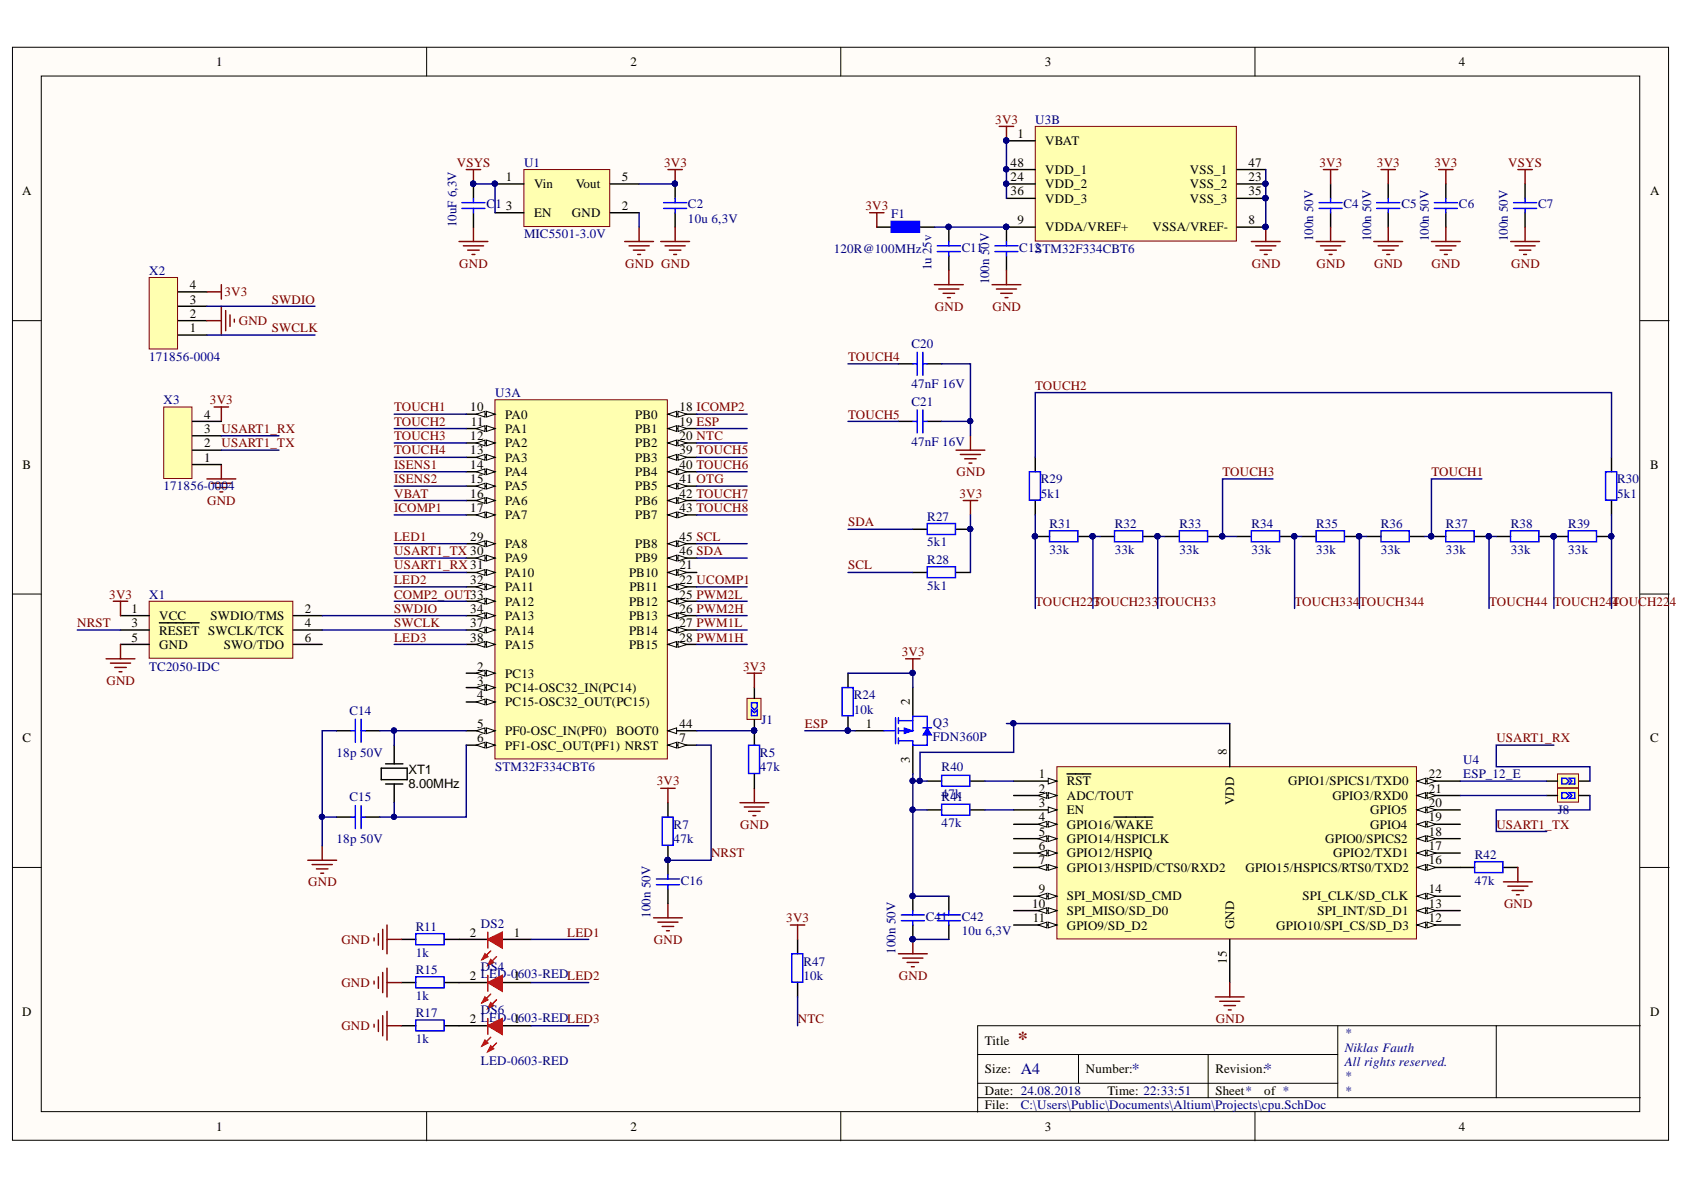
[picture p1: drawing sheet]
<svg xmlns="http://www.w3.org/2000/svg" width="297mm" height="210mm" viewBox="0 0 297 210" stroke-linecap="round" stroke-linejoin="round" font-family="sans-serif">
<defs><g id="words">
<text font-size="3.5" fill="#800000" x="179.5" y="184.3">*</text>
<g font-size="2.8" fill="#000080">
<text x="180" y="189.5">A4</text>
<text x="199.7" y="189.5">*</text>
<text x="223" y="189.5">*</text>
</g>
<g font-size="2.3">
<text x="38.1" y="11.6">1</text>
<text x="111.2" y="11.6">2</text>
<text x="184.3" y="11.6">3</text>
<text x="257.3" y="11.6">4</text>
<text x="178.3" y="29.4">48</text>
<text x="179.5" y="24.3">1</text>
<text x="184.4" y="25.6">VBAT</text>
<text x="220.2" y="29.4">47</text>
<text x="3.9" y="34.5">A</text>
<text x="89.2" y="31.9">1</text>
<text x="94.2" y="33.2">Vin</text>
<text x="101.6" y="33.2">Vout</text>
<text x="109.7" y="31.9">5</text>
<text x="178.3" y="31.9">24</text>
<text x="178.3" y="34.5">36</text>
<text x="184.4" y="33.2">VDD_2</text>
<text x="184.4" y="35.7">VDD_3</text>
<text x="184.4" y="30.7">VDD_1</text>
<text x="209.9" y="33.2">VSS_2</text>
<text x="209.9" y="35.7">VSS_3</text>
<text x="209.9" y="30.7">VSS_1</text>
<text x="220.2" y="31.9">23</text>
<text x="220.2" y="34.5">35</text>
<text x="291.1" y="34.5">A</text>
<text x="89.2" y="37">3</text>
<text x="94.2" y="38.3">EN</text>
<text x="100.9" y="38.3">GND</text>
<text x="109.7" y="37">2</text>
<text x="179.5" y="39.5">9</text>
<text x="184.4" y="40.8">VDDA/VREF+</text>
<text x="203.3" y="40.8">VSSA/VREF-</text>
<text x="220.2" y="39.5">8</text>
<text x="33.5" y="53.6">3</text>
<text x="33.5" y="51">4</text>
<text x="33.5" y="58.6">1</text>
<text x="33.5" y="56.1">2</text>
<text x="36" y="76.4">3</text>
<text x="36" y="73.8">4</text>
<text x="83" y="72.6">10</text>
<text x="83" y="77.6">12</text>
<text x="83" y="75.1">11</text>
<text x="89.1" y="73.8">PA0</text>
<text x="89.1" y="76.4">PA1</text>
<text x="112.1" y="73.8">PB0</text>
<text x="112.1" y="76.4">PB1</text>
<text x="119.8" y="72.6">18 ICOMP2</text>
<text x="119.8" y="75.1">19 ESP</text>
<text x="119.8" y="77.6">20 NTC</text>
<text x="4" y="82.7">B</text>
<text x="36" y="81.4">1</text>
<text x="36" y="78.9">2</text>
<text x="83" y="80.2">13</text>
<text x="83" y="82.7">14</text>
<text x="89.1" y="78.9">PA2</text>
<text x="89.1" y="81.4">PA3</text>
<text x="89.1" y="84">PA4</text>
<text x="112.1" y="78.9">PB2</text>
<text x="112.1" y="81.4">PB3</text>
<text x="112.1" y="84">PB4</text>
<text x="119.8" y="80.2">39 TOUCH5</text>
<text x="119.8" y="82.7">40 TOUCH6</text>
<text x="291.1" y="82.7">B</text>
<text x="83" y="85.2">15</text>
<text x="83" y="87.8">16</text>
<text x="89.1" y="86.5">PA5</text>
<text x="89.1" y="89">PA6</text>
<text x="112.1" y="86.5">PB5</text>
<text x="112.1" y="89">PB6</text>
<text x="119.8" y="85.2">41 OTG</text>
<text x="119.8" y="87.8">42 TOUCH7</text>
<text x="83" y="90.3">17</text>
<text x="83" y="95.4">29</text>
<text x="89.1" y="91.6">PA7</text>
<text x="112.1" y="91.6">PB7</text>
<text x="119.8" y="90.3">43 TOUCH8</text>
<text x="119.8" y="95.4">45 SCL</text>
<text x="89.1" y="96.6">PA8</text>
<text x="89.1" y="99.2">PA9</text>
<text x="89.1" y="101.7">PA10</text>
<text x="111" y="101.7">PB10</text>
<text x="112.1" y="96.6">PB8</text>
<text x="112.1" y="99.2">PB9</text>
<text x="119.8" y="100.4">21</text>
<text x="119.8" y="97.9">46 SDA</text>
<text x="83" y="103">32</text>
<text x="89.1" y="104.3">PA11</text>
<text x="89.1" y="106.9">PA12</text>
<text x="111" y="106.9">PB12</text>
<text x="111" y="104.3">PB11</text>
<text x="119.8" y="103">22 UCOMP1</text>
<text x="119.8" y="105.6">25 PWM2L</text>
<text x="23.2" y="108.1">1</text>
<text x="23.2" y="110.7">3</text>
<text x="23.2" y="113.2">5</text>
<text x="28.1" y="109.4">VCC</text>
<text x="28.1" y="111.9">RESET SWCLK/TCK</text>
<text x="37.1" y="109.4">SWDIO/TMS</text>
<text x="53.8" y="108.1">2</text>
<text x="53.8" y="110.7">4</text>
<text x="53.8" y="113.2">6</text>
<text x="83" y="108.1">34</text>
<text x="83" y="110.7">37</text>
<text x="83" y="113.2">38</text>
<text x="89.1" y="109.4">PA13</text>
<text x="89.1" y="111.9">PA14</text>
<text x="111" y="109.4">PB13</text>
<text x="111" y="111.9">PB14</text>
<text x="119.8" y="108.1">26 PWM2H</text>
<text x="119.8" y="110.7">27 PWM1L</text>
<text x="119.8" y="113.2">28 PWM1H</text>
<text x="28.1" y="114.5">GND</text>
<text x="39.5" y="114.5">SWO/TDO</text>
<text x="84.1" y="118.3">2</text>
<text x="89.1" y="114.5">PA15</text>
<text x="89.1" y="119.5">PC13</text>
<text x="111" y="114.5">PB15</text>
<text x="84.1" y="120.8">3</text>
<text x="84.1" y="123.3">4</text>
<text x="89.1" y="122.1">PC14-OSC32_IN(PC14)</text>
<text x="89.1" y="124.6">PC15-OSC32_OUT(PC15)</text>
<text x="160.5" y="124.4" transform="rotate(-90 160.5 124.4)">2</text>
<text x="4" y="130.9">C</text>
<text x="84.1" y="128.4">5</text>
<text x="84.1" y="130.9">6</text>
<text x="89.1" y="129.7">PF0-OSC_IN(PF0)</text>
<text x="108.7" y="129.7">BOOT0</text>
<text x="119.8" y="130.9">7</text>
<text x="119.8" y="128.4">44</text>
<text x="152.7" y="128.4">1</text>
<text x="291.1" y="130.9">C</text>
<text x="72.1" y="136.5">XT1</text>
<text x="89.1" y="132.2">PF1-OSC_OUT(PF1) NRST</text>
<text x="160.5" y="134.6" transform="rotate(-90 160.5 134.6)">3</text>
<text x="183.3" y="137.3">1</text>
<text x="216.4" y="133.2" transform="rotate(-90 216.4 133.2)">8</text>
<text x="252" y="137.3">22</text>
<text x="72.1" y="139.1">8.00MHz</text>
<text x="183.3" y="139.8">2</text>
<text x="183.3" y="142.3">3</text>
<text x="188.2" y="138.5">RST</text>
<text x="188.2" y="141.1">ADC/TOUT</text>
<text x="188.2" y="143.6">EN</text>
<text x="217.7" y="142" transform="rotate(-90 217.7 142)">VDD</text>
<text x="227.2" y="138.5">GPIO1/SPICS1/TXD0</text>
<text x="235" y="141.1">GPIO3/RXD0</text>
<text x="241.7" y="143.6">GPIO5</text>
<text x="252" y="142.3">20</text>
<text x="252" y="139.8">21</text>
<text x="183.3" y="144.9">4</text>
<text x="183.3" y="147.4">5</text>
<text x="183.3" y="150">6</text>
<text x="188.2" y="146.1">GPIO16/WAKE</text>
<text x="188.2" y="148.7">GPIO14/HSPICLK</text>
<text x="233.7" y="148.7">GPIO0/SPICS2</text>
<text x="241.7" y="146.1">GPIO4</text>
<text x="252" y="150">17</text>
<text x="252" y="147.4">18</text>
<text x="252" y="144.9">19</text>
<text x="183.3" y="152.5">7</text>
<text x="188.2" y="151.2">GPIO12/HSPIQ</text>
<text x="188.2" y="153.8">GPIO13/HSPID/CTS0/RXD2</text>
<text x="219.7" y="153.8">GPIO15/HSPICS/RTS0/TXD2</text>
<text x="235.2" y="151.2">GPIO2/TXD1</text>
<text x="252" y="152.5">16</text>
<text x="182.1" y="160.1">10</text>
<text x="183.3" y="157.6">9</text>
<text x="188.2" y="158.8">SPI_MOSI/SD_CMD</text>
<text x="188.2" y="161.4">SPI_MISO/SD_D0</text>
<text x="229.8" y="158.8">SPI_CLK/SD_CLK</text>
<text x="232.4" y="161.4">SPI_INT/SD_D1</text>
<text x="252" y="160.1">13</text>
<text x="252" y="157.6">14</text>
<text x="82.9" y="165.2">2</text>
<text x="90.7" y="165.2">1</text>
<text x="182.2" y="162.6">11</text>
<text x="188.2" y="164">GPIO9/SD_D2</text>
<text x="217.7" y="163.9" transform="rotate(-90 217.7 163.9)">GND</text>
<text x="225.1" y="164">GPIO10/SPI_CS/SD_D3</text>
<text x="252" y="162.6">12</text>
<text x="82.9" y="172.8">2 L</text>
<text x="216.4" y="170.1" transform="rotate(-90 216.4 170.1)">15</text>
<text x="3.9" y="179.2">D</text>
<text x="291.1" y="179.2">D</text>
<text x="82.9" y="180.4">2 L</text>
<text x="173.7" y="184.3">Title</text>
<text x="173.7" y="189.3">Size:</text>
<text x="191.5" y="189.3">Number:</text>
<text x="214.4" y="189.3">Revision:</text>
<text x="173.7" y="193.1">Date: 24.08.2018</text>
<text x="173.7" y="195.7">File:</text>
<text x="195.4" y="193.1">Time: 22:33:51</text>
<text x="214.4" y="193.1">Sheet*</text>
<text x="223" y="193.1">of *</text>
<text x="38.1" y="199.5">1</text>
<text x="111.2" y="199.5">2</text>
<text x="184.3" y="199.5">3</text>
<text x="257.3" y="199.5">4</text>
</g>
<g font-size="2.3" fill="#800000">
<text x="175.6" y="21.8">3V3</text>
<text x="80.6" y="29.4">VSYS</text>
<text x="117.1" y="29.4">3V3</text>
<text x="232.7" y="29.4">3V3</text>
<text x="242.9" y="29.4">3V3</text>
<text x="253" y="29.4">3V3</text>
<text x="266.1" y="29.4">VSYS</text>
<text x="152.6" y="37">3V3</text>
<text x="81" y="47.2">GND</text>
<text x="110.3" y="47.2">GND GND</text>
<text x="220.8" y="47.2">GND</text>
<text x="232.2" y="47.2">GND</text>
<text x="242.4" y="47.2">GND</text>
<text x="252.5" y="47.2">GND</text>
<text x="266.6" y="47.2">GND</text>
<text x="39.6" y="52.3">3V3</text>
<text x="48" y="53.6">SWDIO</text>
<text x="42.1" y="57.4">GND</text>
<text x="48" y="58.6">SWCLK</text>
<text x="164.9" y="54.8">GND</text>
<text x="175.1" y="54.8">GND</text>
<text x="149.6" y="63.7">TOUCH4</text>
<text x="37" y="71.3">3V3</text>
<text x="182.6" y="68.8">TOUCH2</text>
<text x="39.1" y="76.4">USART1_RX</text>
<text x="69.5" y="72.6">TOUCH1</text>
<text x="69.5" y="75.1">TOUCH2</text>
<text x="69.5" y="77.6">TOUCH3</text>
<text x="149.6" y="73.8">TOUCH5</text>
<text x="39.1" y="78.9">USART1_TX</text>
<text x="69.5" y="82.7">ISENS1</text>
<text x="69.5" y="80.2">TOUCH4</text>
<text x="168.7" y="84">GND</text>
<text x="215.6" y="84">TOUCH3</text>
<text x="252.5" y="84">TOUCH1</text>
<text x="36.5" y="89">GND</text>
<text x="69.5" y="85.2">ISENS2</text>
<text x="69.5" y="87.8">VBAT</text>
<text x="169.2" y="87.8">3V3</text>
<text x="69.5" y="90.3">ICOMP1</text>
<text x="69.5" y="95.4">LED1</text>
<text x="149.6" y="92.8">SDA</text>
<text x="69.5" y="97.9">USART1_TX 30</text>
<text x="69.5" y="100.4">USART1_RX 31</text>
<text x="149.6" y="100.4">SCL</text>
<text x="19.3" y="105.6">3V3</text>
<text x="69.5" y="103">LED2</text>
<text x="69.5" y="105.6">COMP2_OUT33</text>
<text x="182.6" y="106.9">TOUCH22</text>
<text x="192.8" y="106.9">TOUCH233</text>
<text x="192.9" y="106.9">3</text>
<text x="204.2" y="106.9">TOUCH33</text>
<text x="228.3" y="106.9">TOUCH334TOUCH344</text>
<text x="262.7" y="106.9">TOUCH44 TOUCH24T</text>
<text x="284.4" y="106.9">4OUCH22</text>
<text x="294.6" y="106.9">4</text>
<text x="13.6" y="110.7">NRST</text>
<text x="69.5" y="108.1">SWDIO</text>
<text x="69.5" y="110.7">SWCLK</text>
<text x="69.5" y="113.2">LED3</text>
<text x="131.1" y="118.3">3V3</text>
<text x="159.1" y="115.7">3V3</text>
<text x="18.8" y="120.8">GND</text>
<text x="142" y="128.4">ESP</text>
<text x="263.9" y="130.9">USART1_RX</text>
<text x="115.9" y="138.5">3V3</text>
<text x="130.6" y="146.1">GND</text>
<text x="263.9" y="146.1">USART1_TX</text>
<text x="125.4" y="151.2">NRST</text>
<text x="54.4" y="156.3">GND</text>
<text x="265.3" y="160.1">GND</text>
<text x="60.2" y="166.5">GND</text>
<text x="100" y="165.2">LED1</text>
<text x="115.4" y="166.5">GND</text>
<text x="138.7" y="162.6">3V3</text>
<text x="158.6" y="172.8">GND</text>
<text x="60.2" y="174.1">GND</text>
<text x="60.2" y="181.7">GND</text>
<text x="140.7" y="180.4">NTC</text>
<text x="214.5" y="180.4">GND</text>
</g>
<g font-size="2.3" fill="#000080">
<text x="182.6" y="21.8">U3B</text>
<text x="92.4" y="29.4">U1</text>
<text x="80.5" y="40" transform="rotate(-90 80.5 40)">10uF 6,3V</text>
<text x="85.8" y="36.7">C1</text>
<text x="121.4" y="36.7">C2</text>
<text x="121.4" y="39.3">10u 6,3V</text>
<text x="157.2" y="38.5">F1</text>
<text x="237" y="36.7">C4</text>
<text x="247.2" y="36.7">C5</text>
<text x="257.3" y="36.7">C6</text>
<text x="271.3" y="36.7">C7</text>
<text x="92.4" y="42.1">MIC5501-3.0V</text>
<text x="147.1" y="44.7">120R@100MHz</text>
<text x="164.3" y="47.6" transform="rotate(-90 164.3 47.6)">1u 25v</text>
<text x="169.6" y="44.4">C11</text>
<text x="179.8" y="44.4">C12</text>
<text x="182.6" y="44.7">STM32F334CBT6</text>
<text x="231.6" y="42.6" transform="rotate(-90 231.6 42.6)">100n 50V</text>
<text x="241.9" y="42.6" transform="rotate(-90 241.9 42.6)">100n 50V</text>
<text x="252" y="42.6" transform="rotate(-90 252 42.6)">100n 50V</text>
<text x="266" y="42.6" transform="rotate(-90 266 42.6)">100n 50V</text>
<text x="26.3" y="48.5">X2</text>
<text x="174.5" y="50.2" transform="rotate(-90 174.5 50.2)">100n 50V</text>
<text x="26.3" y="63.7">171856-0004</text>
<text x="160.8" y="61.4">C20</text>
<text x="28.8" y="71.3">X3</text>
<text x="87.4" y="70">U3A</text>
<text x="160.8" y="71.5">C21</text>
<text x="160.8" y="68.5">47nF 16V</text>
<text x="160.8" y="78.6">47nF 16V</text>
<text x="28.8" y="86.5">171856-0004</text>
<text x="183.6" y="85.2">R29</text>
<text x="183.6" y="87.8">5k1</text>
<text x="285.2" y="85.2">R30</text>
<text x="285.2" y="87.8">5k1</text>
<text x="163.6" y="91.8">R27</text>
<text x="185.1" y="93.1">R31</text>
<text x="196.6" y="93.1">R32</text>
<text x="208" y="93.1">R33</text>
<text x="220.7" y="93.1">R34</text>
<text x="232.1" y="93.1">R35</text>
<text x="243.6" y="93.1">R36</text>
<text x="255.1" y="93.1">R37</text>
<text x="266.5" y="93.1">R38</text>
<text x="276.6" y="93.1">R39</text>
<text x="163.6" y="96.4">5k1</text>
<text x="163.6" y="99.4">R28</text>
<text x="185.1" y="97.7">33k</text>
<text x="196.6" y="97.7">33k</text>
<text x="208" y="97.7">33k</text>
<text x="220.7" y="97.7">33k</text>
<text x="232.1" y="97.7">33k</text>
<text x="243.6" y="97.7">33k</text>
<text x="255.1" y="97.7">33k</text>
<text x="266.5" y="97.7">33k</text>
<text x="276.6" y="97.7">33k</text>
<text x="26.3" y="105.6">X1</text>
<text x="163.6" y="104.1">5k1</text>
<text x="26.3" y="118.3">TC2050-IDC</text>
<text x="150.6" y="123.3">R24</text>
<text x="150.6" y="125.9">10k</text>
<text x="61.7" y="126.1">C14</text>
<text x="134.3" y="127.7">J1</text>
<text x="164.6" y="128.2">Q3</text>
<text x="164.6" y="130.7">FDN360P</text>
<text x="59.4" y="133.5">18p 50V</text>
<text x="87.4" y="136">STM32F334CBT6</text>
<text x="134" y="133.5">R5</text>
<text x="134" y="136">47k</text>
<text x="166.1" y="136">R40</text>
<text x="258.1" y="134.7">U4</text>
<text x="258.1" y="137.3">ESP_12_E</text>
<text x="61.7" y="141.3">C15</text>
<text x="166.1" y="141.3">R41</text>
<text x="166.1" y="140.8">47k</text>
<text x="274.8" y="141.1">J7</text>
<text x="274.8" y="143.6">J8</text>
<text x="59.4" y="148.7">18p 50V</text>
<text x="118.8" y="146.1">R7</text>
<text x="118.8" y="148.7">47k</text>
<text x="166.1" y="145.9">47k</text>
<text x="260.1" y="151.5">R42</text>
<text x="114.8" y="161.9" transform="rotate(-90 114.8 161.9)">100n 50V</text>
<text x="120.1" y="156">C16</text>
<text x="260.1" y="156">47k</text>
<text x="73.3" y="164.2">R11</text>
<text x="84.8" y="163.7">DS2</text>
<text x="163.3" y="162.4">C41</text>
<text x="169.6" y="162.4">C42</text>
<text x="169.6" y="165">10u 6,3V</text>
<text x="73.3" y="171.8">R15</text>
<text x="73.3" y="168.8">1k</text>
<text x="84.8" y="171.3">DS4</text>
<text x="86.3" y="172.6">ED-01603-REDLED2</text>
<text x="141.7" y="170.3">R47</text>
<text x="141.7" y="172.8">10k</text>
<text x="158" y="168.2" transform="rotate(-90 158 168.2)">100n 50V</text>
<text x="73.3" y="179.4">R17</text>
<text x="73.3" y="176.4">1k</text>
<text x="84.8" y="178.9">DS6</text>
<text x="73.3" y="184">1k</text>
<text x="86.3" y="180.2">ED-01603-REDLED3</text>
<text x="237.2" y="183">*</text>
<text x="237.2" y="185.5">Niklas Fauth</text>
<text x="84.8" y="187.8">LED-0603-RED</text>
<text x="237.2" y="188.1">All rights reserved.</text>
<text x="237.2" y="190.6">*</text>
<text x="180" y="195.7">C:\Users\Public\Documents\Altium\Projects\cpu.SchDoc</text>
<text x="237.2" y="193.1">*</text>
</g>
</g></defs>
<g fill="#fffcf8" stroke="#000" stroke-width=".18">
<path d="M2.2 8.3h292.1v192.8h-292.1z"/>
<path d="M7.3 13.4h281.9v182.7h-281.9z"/>
</g>
<g fill="none" stroke="#000" stroke-width=".18">
<path d="M75.3 8.3v5.1M148.3 8.3v5.1M221.4 8.3v5.1M2.2 56.6h5.1M289.3 56.6h5.1M2.2 104.8h5.1M289.3 104.8h5.1M2.2 153h5.1M289.3 153h5.1M75.3 196.2v5M148.3 196.2v5M172.4 186h63.6"/>
<path d="M172.4 193.6h116.9M172.4 191.1h63.6M190.2 186v5.1M213.1 186v7.6M221.4 196.2v5M236 180.9v12.7M263.9 180.9h-91.5v15.3M289.3 180.9h-25.4v12.7"/>
</g>
<path d="M87.3 70.5h30.4v63.4h-30.4z" fill="#ffffb0" stroke="#800000" stroke-width=".18"/>
<path d="M82.2 73.1h5.1" fill="none" stroke="#000" stroke-width=".25"/>
<path d="M85.8 72.6l1.5 .5-1.5 .5z" fill="#fffcf8"/>
<path d="M85.8 72.6l1.5 .5-1.5 .5z" fill="none" stroke="#000" stroke-width=".18"/>
<path d="M84 73.1l1.5-.5v1z" fill="#fffcf8"/>
<path d="M84 73.1l1.5-.5v1z" fill="none" stroke="#000" stroke-width=".18"/>
<path d="M82.2 75.6h5.1" fill="none" stroke="#000" stroke-width=".25"/>
<path d="M85.8 75.1l1.5 .5-1.5 .5z" fill="#fffcf8"/>
<path d="M85.8 75.1l1.5 .5-1.5 .5z" fill="none" stroke="#000" stroke-width=".18"/>
<path d="M84 75.6l1.5-.5v1z" fill="#fffcf8"/>
<path d="M84 75.6l1.5-.5v1z" fill="none" stroke="#000" stroke-width=".18"/>
<path d="M82.2 78.1h5.1" fill="none" stroke="#000" stroke-width=".25"/>
<path d="M85.8 77.6l1.5 .5-1.5 .5z" fill="#fffcf8"/>
<path d="M85.8 77.6l1.5 .5-1.5 .5z" fill="none" stroke="#000" stroke-width=".18"/>
<path d="M84 78.1l1.5-.5v1z" fill="#fffcf8"/>
<path d="M84 78.1l1.5-.5v1z" fill="none" stroke="#000" stroke-width=".18"/>
<path d="M82.2 80.7h5.1" fill="none" stroke="#000" stroke-width=".25"/>
<path d="M85.8 80.2l1.5 .5-1.5 .5z" fill="#fffcf8"/>
<path d="M85.8 80.2l1.5 .5-1.5 .5z" fill="none" stroke="#000" stroke-width=".18"/>
<path d="M84 80.7l1.5-.5v1z" fill="#fffcf8"/>
<path d="M84 80.7l1.5-.5v1z" fill="none" stroke="#000" stroke-width=".18"/>
<path d="M82.2 83.2h5.1" fill="none" stroke="#000" stroke-width=".25"/>
<path d="M85.8 82.7l1.5 .5-1.5 .5z" fill="#fffcf8"/>
<path d="M85.8 82.7l1.5 .5-1.5 .5z" fill="none" stroke="#000" stroke-width=".18"/>
<path d="M84 83.2l1.5-.5v1z" fill="#fffcf8"/>
<path d="M84 83.2l1.5-.5v1z" fill="none" stroke="#000" stroke-width=".18"/>
<path d="M82.2 85.7h5.1" fill="none" stroke="#000" stroke-width=".25"/>
<path d="M85.8 85.2l1.5 .5-1.5 .6z" fill="#fffcf8"/>
<path d="M85.8 85.2l1.5 .5-1.5 .6z" fill="none" stroke="#000" stroke-width=".18"/>
<path d="M84 85.7l1.5-.5v1.1z" fill="#fffcf8"/>
<path d="M84 85.7l1.5-.5v1.1z" fill="none" stroke="#000" stroke-width=".18"/>
<path d="M82.2 88.3h5.1" fill="none" stroke="#000" stroke-width=".25"/>
<path d="M85.8 87.8l1.5 .5-1.5 .5z" fill="#fffcf8"/>
<path d="M85.8 87.8l1.5 .5-1.5 .5z" fill="none" stroke="#000" stroke-width=".18"/>
<path d="M84 88.3l1.5-.5v1z" fill="#fffcf8"/>
<path d="M84 88.3l1.5-.5v1z" fill="none" stroke="#000" stroke-width=".18"/>
<path d="M82.2 90.8h5.1" fill="none" stroke="#000" stroke-width=".25"/>
<path d="M85.8 90.3l1.5 .5-1.5 .5z" fill="#fffcf8"/>
<path d="M85.8 90.3l1.5 .5-1.5 .5z" fill="none" stroke="#000" stroke-width=".18"/>
<path d="M84 90.8l1.5-.5v1z" fill="#fffcf8"/>
<path d="M84 90.8l1.5-.5v1z" fill="none" stroke="#000" stroke-width=".18"/>
<path d="M117.8 73.1h5.1" fill="none" stroke="#000" stroke-width=".25"/>
<path d="M117.8 73.1l1.5-.5v1z" fill="#fffcf8"/>
<path d="M117.8 73.1l1.5-.5v1z" fill="none" stroke="#000" stroke-width=".18"/>
<path d="M119.6 72.6l1.5 .5-1.5 .5z" fill="#fffcf8"/>
<path d="M119.6 72.6l1.5 .5-1.5 .5z" fill="none" stroke="#000" stroke-width=".18"/>
<path d="M117.8 75.6h5.1" fill="none" stroke="#000" stroke-width=".25"/>
<path d="M117.8 75.6l1.5-.5v1z" fill="#fffcf8"/>
<path d="M117.8 75.6l1.5-.5v1z" fill="none" stroke="#000" stroke-width=".18"/>
<path d="M119.6 75.1l1.5 .5-1.5 .5z" fill="#fffcf8"/>
<path d="M119.6 75.1l1.5 .5-1.5 .5z" fill="none" stroke="#000" stroke-width=".18"/>
<path d="M117.8 78.1h5.1" fill="none" stroke="#000" stroke-width=".25"/>
<path d="M117.8 78.1l1.5-.5v1z" fill="#fffcf8"/>
<path d="M117.8 78.1l1.5-.5v1z" fill="none" stroke="#000" stroke-width=".18"/>
<path d="M119.6 77.6l1.5 .5-1.5 .5z" fill="#fffcf8"/>
<path d="M119.6 77.6l1.5 .5-1.5 .5z" fill="none" stroke="#000" stroke-width=".18"/>
<path d="M117.8 101h5.1" fill="none" stroke="#000" stroke-width=".25"/>
<path d="M117.8 101l1.5-.5v1z" fill="#fffcf8"/>
<path d="M117.8 101l1.5-.5v1z" fill="none" stroke="#000" stroke-width=".18"/>
<path d="M119.6 100.5l1.5 .5-1.5 .5z" fill="#fffcf8"/>
<path d="M119.6 100.5l1.5 .5-1.5 .5z" fill="none" stroke="#000" stroke-width=".18"/>
<path d="M117.8 103.5h5.1" fill="none" stroke="#000" stroke-width=".25"/>
<path d="M117.8 103.5l1.5-.5v1z" fill="#fffcf8"/>
<path d="M117.8 103.5l1.5-.5v1z" fill="none" stroke="#000" stroke-width=".18"/>
<path d="M119.6 103l1.5 .5-1.5 .5z" fill="#fffcf8"/>
<path d="M119.6 103l1.5 .5-1.5 .5z" fill="none" stroke="#000" stroke-width=".18"/>
<path d="M117.8 106.1h5.1" fill="none" stroke="#000" stroke-width=".25"/>
<path d="M117.8 106.1l1.5-.6v1.1z" fill="#fffcf8"/>
<path d="M117.8 106.1l1.5-.6v1.1z" fill="none" stroke="#000" stroke-width=".18"/>
<path d="M119.6 105.5l1.5 .6-1.5 .5z" fill="#fffcf8"/>
<path d="M119.6 105.5l1.5 .6-1.5 .5z" fill="none" stroke="#000" stroke-width=".18"/>
<path d="M117.8 108.6h5.1" fill="none" stroke="#000" stroke-width=".25"/>
<path d="M117.8 108.6l1.5-.5v1z" fill="#fffcf8"/>
<path d="M117.8 108.6l1.5-.5v1z" fill="none" stroke="#000" stroke-width=".18"/>
<path d="M119.6 108.1l1.5 .5-1.5 .5z" fill="#fffcf8"/>
<path d="M119.6 108.1l1.5 .5-1.5 .5z" fill="none" stroke="#000" stroke-width=".18"/>
<path d="M117.8 111.1h5.1" fill="none" stroke="#000" stroke-width=".25"/>
<path d="M117.8 111.1l1.5-.5v1z" fill="#fffcf8"/>
<path d="M117.8 111.1l1.5-.5v1z" fill="none" stroke="#000" stroke-width=".18"/>
<path d="M119.6 110.6l1.5 .5-1.5 .5z" fill="#fffcf8"/>
<path d="M119.6 110.6l1.5 .5-1.5 .5z" fill="none" stroke="#000" stroke-width=".18"/>
<path d="M117.8 113.7h5.1" fill="none" stroke="#000" stroke-width=".25"/>
<path d="M117.8 113.7l1.5-.5v1z" fill="#fffcf8"/>
<path d="M117.8 113.7l1.5-.5v1z" fill="none" stroke="#000" stroke-width=".18"/>
<path d="M119.6 113.2l1.5 .5-1.5 .5z" fill="#fffcf8"/>
<path d="M119.6 113.2l1.5 .5-1.5 .5z" fill="none" stroke="#000" stroke-width=".18"/>
<path d="M82.2 95.9h5.1" fill="none" stroke="#000" stroke-width=".25"/>
<path d="M85.8 95.4l1.5 .5-1.5 .5z" fill="#fffcf8"/>
<path d="M85.8 95.4l1.5 .5-1.5 .5z" fill="none" stroke="#000" stroke-width=".18"/>
<path d="M84 95.9l1.5-.5v1z" fill="#fffcf8"/>
<path d="M84 95.9l1.5-.5v1z" fill="none" stroke="#000" stroke-width=".18"/>
<path d="M82.2 98.4h5.1" fill="none" stroke="#000" stroke-width=".25"/>
<path d="M85.8 97.9l1.5 .5-1.5 .5z" fill="#fffcf8"/>
<path d="M85.8 97.9l1.5 .5-1.5 .5z" fill="none" stroke="#000" stroke-width=".18"/>
<path d="M84 98.4l1.5-.5v1z" fill="#fffcf8"/>
<path d="M84 98.4l1.5-.5v1z" fill="none" stroke="#000" stroke-width=".18"/>
<path d="M82.2 101h5.1" fill="none" stroke="#000" stroke-width=".25"/>
<path d="M85.8 100.5l1.5 .5-1.5 .5z" fill="#fffcf8"/>
<path d="M85.8 100.5l1.5 .5-1.5 .5z" fill="none" stroke="#000" stroke-width=".18"/>
<path d="M84 101l1.5-.5v1z" fill="#fffcf8"/>
<path d="M84 101l1.5-.5v1z" fill="none" stroke="#000" stroke-width=".18"/>
<path d="M82.2 103.5h5.1" fill="none" stroke="#000" stroke-width=".25"/>
<path d="M85.8 103l1.5 .5-1.5 .5z" fill="#fffcf8"/>
<path d="M85.8 103l1.5 .5-1.5 .5z" fill="none" stroke="#000" stroke-width=".18"/>
<path d="M84 103.5l1.5-.5v1z" fill="#fffcf8"/>
<path d="M84 103.5l1.5-.5v1z" fill="none" stroke="#000" stroke-width=".18"/>
<path d="M82.2 106.1h5.1" fill="none" stroke="#000" stroke-width=".25"/>
<path d="M85.8 105.5l1.5 .6-1.5 .5z" fill="#fffcf8"/>
<path d="M85.8 105.5l1.5 .6-1.5 .5z" fill="none" stroke="#000" stroke-width=".18"/>
<path d="M84 106.1l1.5-.6v1.1z" fill="#fffcf8"/>
<path d="M84 106.1l1.5-.6v1.1z" fill="none" stroke="#000" stroke-width=".18"/>
<path d="M82.2 108.6h5.1" fill="none" stroke="#000" stroke-width=".25"/>
<path d="M85.8 108.1l1.5 .5-1.5 .5z" fill="#fffcf8"/>
<path d="M85.8 108.1l1.5 .5-1.5 .5z" fill="none" stroke="#000" stroke-width=".18"/>
<path d="M84 108.6l1.5-.5v1z" fill="#fffcf8"/>
<path d="M84 108.6l1.5-.5v1z" fill="none" stroke="#000" stroke-width=".18"/>
<path d="M82.2 111.1h5.1" fill="none" stroke="#000" stroke-width=".25"/>
<path d="M85.8 110.6l1.5 .5-1.5 .5z" fill="#fffcf8"/>
<path d="M85.8 110.6l1.5 .5-1.5 .5z" fill="none" stroke="#000" stroke-width=".18"/>
<path d="M84 111.1l1.5-.5v1z" fill="#fffcf8"/>
<path d="M84 111.1l1.5-.5v1z" fill="none" stroke="#000" stroke-width=".18"/>
<path d="M82.2 113.7h5.1" fill="none" stroke="#000" stroke-width=".25"/>
<path d="M85.8 113.2l1.5 .5-1.5 .5z" fill="#fffcf8"/>
<path d="M85.8 113.2l1.5 .5-1.5 .5z" fill="none" stroke="#000" stroke-width=".18"/>
<path d="M84 113.7l1.5-.5v1z" fill="#fffcf8"/>
<path d="M84 113.7l1.5-.5v1z" fill="none" stroke="#000" stroke-width=".18"/>
<path d="M117.8 80.7h5.1" fill="none" stroke="#000" stroke-width=".25"/>
<path d="M117.8 80.7l1.5-.5v1z" fill="#fffcf8"/>
<path d="M117.8 80.7l1.5-.5v1z" fill="none" stroke="#000" stroke-width=".18"/>
<path d="M119.6 80.2l1.5 .5-1.5 .5z" fill="#fffcf8"/>
<path d="M119.6 80.2l1.5 .5-1.5 .5z" fill="none" stroke="#000" stroke-width=".18"/>
<path d="M117.8 83.2h5.1" fill="none" stroke="#000" stroke-width=".25"/>
<path d="M117.8 83.2l1.5-.5v1z" fill="#fffcf8"/>
<path d="M117.8 83.2l1.5-.5v1z" fill="none" stroke="#000" stroke-width=".18"/>
<path d="M119.6 82.7l1.5 .5-1.5 .5z" fill="#fffcf8"/>
<path d="M119.6 82.7l1.5 .5-1.5 .5z" fill="none" stroke="#000" stroke-width=".18"/>
<path d="M117.8 85.7h5.1" fill="none" stroke="#000" stroke-width=".25"/>
<path d="M117.8 85.7l1.5-.5v1.1z" fill="#fffcf8"/>
<path d="M117.8 85.7l1.5-.5v1.1z" fill="none" stroke="#000" stroke-width=".18"/>
<path d="M119.6 85.2l1.5 .5-1.5 .6z" fill="#fffcf8"/>
<path d="M119.6 85.2l1.5 .5-1.5 .6z" fill="none" stroke="#000" stroke-width=".18"/>
<path d="M117.8 88.3h5.1" fill="none" stroke="#000" stroke-width=".25"/>
<path d="M117.8 88.3l1.5-.5v1z" fill="#fffcf8"/>
<path d="M117.8 88.3l1.5-.5v1z" fill="none" stroke="#000" stroke-width=".18"/>
<path d="M119.6 87.8l1.5 .5-1.5 .5z" fill="#fffcf8"/>
<path d="M119.6 87.8l1.5 .5-1.5 .5z" fill="none" stroke="#000" stroke-width=".18"/>
<path d="M117.8 90.8h5.1" fill="none" stroke="#000" stroke-width=".25"/>
<path d="M117.8 90.8l1.5-.5v1z" fill="#fffcf8"/>
<path d="M117.8 90.8l1.5-.5v1z" fill="none" stroke="#000" stroke-width=".18"/>
<path d="M119.6 90.3l1.5 .5-1.5 .5z" fill="#fffcf8"/>
<path d="M119.6 90.3l1.5 .5-1.5 .5z" fill="none" stroke="#000" stroke-width=".18"/>
<path d="M117.8 95.9h5.1" fill="none" stroke="#000" stroke-width=".25"/>
<path d="M117.8 95.9l1.5-.5v1z" fill="#fffcf8"/>
<path d="M117.8 95.9l1.5-.5v1z" fill="none" stroke="#000" stroke-width=".18"/>
<path d="M119.6 95.4l1.5 .5-1.5 .5z" fill="#fffcf8"/>
<path d="M119.6 95.4l1.5 .5-1.5 .5z" fill="none" stroke="#000" stroke-width=".18"/>
<path d="M117.8 98.4h5.1" fill="none" stroke="#000" stroke-width=".25"/>
<path d="M117.8 98.4l1.5-.5v1z" fill="#fffcf8"/>
<path d="M117.8 98.4l1.5-.5v1z" fill="none" stroke="#000" stroke-width=".18"/>
<path d="M119.6 97.9l1.5 .5-1.5 .5z" fill="#fffcf8"/>
<path d="M119.6 97.9l1.5 .5-1.5 .5z" fill="none" stroke="#000" stroke-width=".18"/>
<path d="M82.2 118.7h5.1" fill="none" stroke="#000" stroke-width=".25"/>
<path d="M85.8 118.2l1.5 .5-1.5 .6z" fill="#fffcf8"/>
<path d="M85.8 118.2l1.5 .5-1.5 .6z" fill="none" stroke="#000" stroke-width=".18"/>
<path d="M84 118.7l1.5-.5v1.1z" fill="#fffcf8"/>
<path d="M84 118.7l1.5-.5v1.1z" fill="none" stroke="#000" stroke-width=".18"/>
<path d="M82.2 121.3h5.1" fill="none" stroke="#000" stroke-width=".25"/>
<path d="M85.8 120.8l1.5 .5-1.5 .5z" fill="#fffcf8"/>
<path d="M85.8 120.8l1.5 .5-1.5 .5z" fill="none" stroke="#000" stroke-width=".18"/>
<path d="M84 121.3l1.5-.5v1z" fill="#fffcf8"/>
<path d="M84 121.3l1.5-.5v1z" fill="none" stroke="#000" stroke-width=".18"/>
<path d="M82.2 123.8h5.1" fill="none" stroke="#000" stroke-width=".25"/>
<path d="M85.8 123.3l1.5 .5-1.5 .5z" fill="#fffcf8"/>
<path d="M85.8 123.3l1.5 .5-1.5 .5z" fill="none" stroke="#000" stroke-width=".18"/>
<path d="M84 123.8l1.5-.5v1z" fill="#fffcf8"/>
<path d="M84 123.8l1.5-.5v1z" fill="none" stroke="#000" stroke-width=".18"/>
<path d="M82.2 128.9h5.1" fill="none" stroke="#000" stroke-width=".25"/>
<path d="M85.8 128.4l1.5 .5-1.5 .5z" fill="#fffcf8"/>
<path d="M85.8 128.4l1.5 .5-1.5 .5z" fill="none" stroke="#000" stroke-width=".18"/>
<path d="M84 128.9l1.5-.5v1z" fill="#fffcf8"/>
<path d="M84 128.9l1.5-.5v1z" fill="none" stroke="#000" stroke-width=".18"/>
<path d="M82.2 131.4h5.1" fill="none" stroke="#000" stroke-width=".25"/>
<path d="M85.8 130.9l1.5 .5-1.5 .5z" fill="#fffcf8"/>
<path d="M85.8 130.9l1.5 .5-1.5 .5z" fill="none" stroke="#000" stroke-width=".18"/>
<path d="M84 131.4l1.5-.5v1z" fill="#fffcf8"/>
<path d="M84 131.4l1.5-.5v1z" fill="none" stroke="#000" stroke-width=".18"/>
<path d="M117.8 131.4h5.1" fill="none" stroke="#000" stroke-width=".25"/>
<path d="M117.8 131.4l1.5-.5v1z" fill="#fffcf8"/>
<path d="M117.8 131.4l1.5-.5v1z" fill="none" stroke="#000" stroke-width=".18"/>
<path d="M119.6 130.9l1.5 .5-1.5 .5z" fill="#fffcf8"/>
<path d="M119.6 130.9l1.5 .5-1.5 .5z" fill="none" stroke="#000" stroke-width=".18"/>
<path d="M117.8 128.9h5.1" fill="none" stroke="#000" stroke-width=".25"/>
<path d="M117.8 128.9l1.5-.5v1z" fill="#fffcf8"/>
<path d="M117.8 128.9l1.5-.5v1z" fill="none" stroke="#000" stroke-width=".18"/>
<path d="M182.6 22.3h35.5v20.2h-35.5z" fill="#ffffb0" stroke="#800000" stroke-width=".18"/>
<g fill="none" stroke="#000" stroke-width=".25">
<path d="M177.5 24.8h5.1M177.5 32.4h5.1M177.5 35h5.1M177.5 29.9h5.1M218.2 32.4h5.1M218.2 35h5.1M218.2 29.9h5.1M177.5 40.1h5.1M218.2 40.1h5.1M59.4 128.9h2.5M64.5 128.9h2.5M59.4 144.1h2.5"/>
<path d="M64.5 144.1h2.5M117.8 141.6v2.5M117.8 149.2v2.5"/>
</g>
<g fill="#000080" stroke="#000080" stroke-width=".18">
<circle cx="177.5" cy="24.8" r=".46"/>
<circle cx="223.2" cy="40" r=".46"/>
<circle cx="177.5" cy="40" r=".46"/>
<circle cx="223.2" cy="32.4" r=".46"/>
<circle cx="177.5" cy="32.4" r=".46"/>
<circle cx="223.2" cy="34.9" r=".47"/>
<circle cx="177.5" cy="29.9" r=".46"/>
<circle cx="117.8" cy="151.7" r=".46"/>
</g>
<path d="M61.9 128.9h.8M62.7 126.9v4M63.7 126.9v4M63.7 128.9h.8M61.9 144.1h.8M62.7 142.1v4.1M63.7 142.1v4.1M63.7 144.1h.8M116.8 144.1h1.9v5h-1.9z" fill="none" stroke="#00f" stroke-width=".25"/>
<path d="M116.5 139h2.6M117.8 139v2.6M54.3 151.7h5.1M55.1 152.5h3.5M55.8 153.3h2M56.6 154h.5M56.8 149.2v2.5M117.8 159.4v2.5M115.3 161.9h5.1M116 162.7h3.6M116.8 163.4h2M117.6 164.2h.5" fill="none" stroke="#800000" stroke-width=".25"/>
<path d="M26.3 106.1h25.3v10h-25.3z" fill="#ffffb0" stroke="#800000" stroke-width=".18"/>
<g fill="none" stroke="#000" stroke-width=".25">
<path d="M234.7 32.4v2.6M234.7 37.5v2.6M244.9 32.4v2.6M244.9 37.5v2.6M255 32.4v2.6M255 37.5v2.6M269 32.4v2.6M269 37.5v2.6M154.7 40.1h2.5M162.3 40.1h2.5M167.4 40.1v2.5M167.4 45.1v2.6"/>
<path d="M177.5 40.1v2.5M177.5 45.1v2.6M21.3 108.6h5M21.3 111.1h5M21.3 113.7h5M28.1 109.9h7M51.7 108.6h5.1M51.7 111.1h5.1M51.7 113.7h5.1M67.2 135.5h4.6v2h-4.6zM68 134.7h3.1M68 138.3h3.1"/>
<path d="M69.5 131.4v3.3M69.5 138.3v3.3M133.1 128.9v2.5M133.1 136.5v2.5M117.8 151.7v2.6M117.8 156.8v2.6M70.8 173.3h2.5M70.8 165.7h2.5M78.4 173.3h2.6M78.4 165.7h7.7M88.6 165.7h5.1M70.8 180.9h2.5"/>
<path d="M78.4 180.9h2.6"/>
</g>
<g fill="none" stroke="#800000" stroke-width=".25">
<path d="M153.4 37.5h2.5M154.7 37.5v2.6M176.3 22.3h2.5M177.5 22.3v2.5M233.4 29.9h2.6M234.7 29.9v2.5M243.6 29.9h2.5M244.9 29.9v2.5M253.8 29.9h2.5M255 29.9v2.5M267.7 29.9h2.6M269 29.9v2.5"/>
<path d="M164.8 50.2h5.1M165.6 51h3.5M166.3 51.7h2.1M167.1 52.5h.5M167.4 47.7v2.5M175 50.2h5.1M175.8 51h3.5M176.5 51.7h2M177.3 52.5h.5M177.5 47.7v2.5M220.7 42.6h5.1M221.5 43.4h3.5"/>
<path d="M222.3 44.1h2M223 44.9h.5M223.3 40.1v2.5M232.2 42.6h5M232.9 43.4h3.6M233.7 44.1h2M234.4 44.9h.6M234.7 40.1v2.5M242.3 42.6h5.1M243.1 43.4h3.5M243.9 44.1h2M244.6 44.9h.5"/>
<path d="M244.9 40.1v2.5M252.5 42.6h5.1M253.3 43.4h3.5M254 44.1h2M254.8 44.9h.5M255 40.1v2.5M266.5 42.6h5M267.2 43.4h3.6M268 44.1h2M268.8 44.9h.5M269 40.1v2.5M37.8 71.8h2.5"/>
<path d="M39 71.8v2.5M36.5 84.5h5.1M37.3 85.2h3.5M38 86h2.1M38.8 86.8h.5M39 81.9v2.6M18.7 116.2h5.1M19.5 117h3.5M20 106.1h2.5M20.2 117.7h2.1M21 118.5h.5M21.3 106.1v2.5"/>
<path d="M21.3 113.7v2.5M133.1 139v2.6M130.5 141.6h5.1M131.3 142.3h3.5M132 143.1h2.1M132.8 143.9h.5M66 165.4v.6M66 173.1v.5M66.7 164.7v2M66.7 172.3v2M66.7 179.9v2M67.5 163.9v3.6"/>
<path d="M67.5 171.5v3.6M67.5 179.2v3.5M68.3 163.2v5M68.3 170.8v5.1M68.3 178.4v5.1M68.3 173.3h2.5M68.3 165.7h2.5M66 180.7v.5M68.3 180.9h2.5"/>
</g>
<g fill="#000080" stroke="#000080" stroke-width=".18">
<circle cx="177.5" cy="24.8" r=".46"/>
<circle cx="223.2" cy="40" r=".46"/>
<circle cx="133" cy="128.9" r=".46"/>
<circle cx="177.5" cy="40" r=".46"/>
<circle cx="117.8" cy="151.7" r=".46"/>
<circle cx="167.3" cy="40" r=".46"/>
</g>
<g fill="none" stroke="#00f" stroke-width=".25">
<path d="M232.7 35.7h4M232.7 36.8h4M234.7 35v.7M234.7 36.8v.7M242.8 35.7h4.1M242.8 36.8h4.1M244.9 35v.7M244.9 36.8v.7M253 35.7h4.1M253 36.8h4.1M255 35v.7M255 36.8v.7"/>
<path d="M267 35.7h4M267 36.8h4M269 35v.7M269 36.8v.7M165.3 43.4h4.1M165.3 44.4h4.1M167.4 42.6v.8M167.4 44.4v.7M175.5 43.4h4.1M175.5 44.4h4.1M177.5 42.6v.8M177.5 44.4v.7"/>
<path d="M132 131.4h2v5h-2zM115.8 155h4M115.8 156.1h4M117.8 154.3v.7M117.8 156.1v.7M73.3 179.9h5v1.9h-5zM73.3 172.3h5v2h-5zM73.3 164.7h5v1.9h-5z"/>
</g>
<path d="M157.2 39h5v2h-5z" fill="#00f" stroke="#00f" stroke-width=".25"/>
<path d="M86.6 167.7l-1.6 1.6M87.6 168.7l-1.5 1.6" fill="none" stroke="#f00" stroke-width=".25"/>
<path d="M85.5 168.2l.6 .5-1.1 .6z" fill="#f00"/>
<path d="M85.5 168.2l.6 .5-1.1 .6z" fill="none" stroke="#f00" stroke-width=".25"/>
<path d="M86.6 169.3l.5 .5-1 .5z" fill="#f00"/>
<path d="M86.6 169.3l.5 .5-1 .5z" fill="none" stroke="#f00" stroke-width=".25"/>
<path d="M86.1 165.7l2.5-1.3v2.8z" fill="#f00"/>
<path d="M86.1 165.7l2.5-1.3v2.8zM86.1 164.4v2.8M86.6 175.3l-1.6 1.6M87.6 176.4l-1.5 1.5" fill="none" stroke="#f00" stroke-width=".25"/>
<path d="M81 173.3h5.1M88.6 173.3h5.1" fill="none" stroke="#000" stroke-width=".25"/>
<path d="M85.5 175.9l.6 .5-1.1 .5z" fill="#f00"/>
<path d="M85.5 175.9l.6 .5-1.1 .5z" fill="none" stroke="#f00" stroke-width=".25"/>
<path d="M86.6 176.9l.5 .5-1 .5z" fill="#f00"/>
<path d="M86.6 176.9l.5 .5-1 .5z" fill="none" stroke="#f00" stroke-width=".25"/>
<path d="M86.1 173.3l2.5-1.3v2.8z" fill="#f00"/>
<path d="M86.1 173.3l2.5-1.3v2.8zM86.1 172v2.8M86.6 183l-1.6 1.5M87.6 184l-1.5 1.5" fill="none" stroke="#f00" stroke-width=".25"/>
<path d="M81 180.9h5.1M88.6 180.9h5.1" fill="none" stroke="#000" stroke-width=".25"/>
<path d="M85.5 183.5l.6 .5-1.1 .5z" fill="#f00"/>
<path d="M85.5 183.5l.6 .5-1.1 .5z" fill="none" stroke="#f00" stroke-width=".25"/>
<path d="M86.6 184.5l.5 .5-1 .5z" fill="#f00"/>
<path d="M86.6 184.5l.5 .5-1 .5z" fill="none" stroke="#f00" stroke-width=".25"/>
<path d="M86.1 180.9l2.5-1.2v2.8z" fill="#f00"/>
<path d="M86.1 179.7v2.8M86.1 180.9l2.5-1.2v2.8z" fill="none" stroke="#f00" stroke-width=".25"/>
<g fill="none" stroke="#800000" stroke-width=".25">
<path d="M82.2 29.9h2.6M83.5 29.9v2.5M117.8 29.9h2.6M119.1 29.9v2.5M81 42.6h5.1M81.7 43.4h3.6M82.5 44.1h2M83.3 44.9h.5M83.5 40.1v2.5M116.5 42.6h5.1M117.3 43.4h3.6M118.1 44.1h2"/>
<path d="M118.8 44.9h.5M119.1 40.1v2.5"/>
</g>
<g fill="#000080" stroke="#000080" stroke-width=".18">
<circle cx="83.5" cy="32.4" r=".46"/>
<circle cx="119" cy="32.4" r=".46"/>
</g>
<path d="M119.1 32.4v2.6M119.1 37.5v2.6" fill="none" stroke="#000" stroke-width=".25"/>
<path d="M117.1 35.7h4M117.1 36.8h4M119.1 35v.7M119.1 36.8v.7" fill="none" stroke="#00f" stroke-width=".25"/>
<path d="M92.4 29.9h15.1v10.1h-15.1z" fill="#ffffb0" stroke="#800000" stroke-width=".18"/>
<path d="M83.5 32.4v2.6M83.5 37.5v2.6M87.3 32.4h5.1M87.3 37.5h5.1M107.7 32.4h5M107.7 37.5h5" fill="none" stroke="#000" stroke-width=".25"/>
<g fill="#000080" stroke="#000080" stroke-width=".18">
<circle cx="87.3" cy="32.4" r=".46"/>
<circle cx="83.5" cy="32.4" r=".46"/>
</g>
<path d="M110.2 42.6h5.1M111 43.4h3.5M111.7 44.1h2M112.5 44.9h.5M112.7 40.1v2.5" fill="none" stroke="#800000" stroke-width=".25"/>
<path d="M81.5 35.7h4M81.5 36.8h4M83.5 35v.7M83.5 36.8v.7" fill="none" stroke="#00f" stroke-width=".25"/>
<path d="M131.8 123.2h2.4v3.7h-2.4z" fill="#ffffb0" stroke="#800000" stroke-width=".18"/>
<path d="M133.1 121.3v1.9M133.1 127v1.9" fill="none" stroke="#000" stroke-width=".25"/>
<circle cx="133" cy="128.9" r=".46" fill="#000080" stroke="#000080" stroke-width=".18"/>
<path d="M132.6 123.9h1v.8l-.5 .5-.5-.5zM132.6 125.2l.5 .5 .5-.5v1h-1z" fill="none" stroke="#00f" stroke-width=".25"/>
<path d="M131.8 118.7h2.5M133.1 118.7v2.6" fill="none" stroke="#800000" stroke-width=".25"/>
<path d="M26.3 48.9h5v12.7h-5z" fill="#ffffb0" stroke="#800000" stroke-width=".18"/>
<path d="M31.4 59.1h5.1M31.4 56.6h5.1M31.4 54h5.1M31.4 51.5h5.1" fill="none" stroke="#000" stroke-width=".25"/>
<path d="M36.5 51.5h2.5M36.5 56.6h2.5M39 50.2v2.6M39 54v5.1M39.8 54.8v3.5M40.6 55.5v2.1M41.3 56.3v.5" fill="none" stroke="#800000" stroke-width=".25"/>
<path d="M28.9 71.8h5v12.6h-5z" fill="#ffffb0" stroke="#800000" stroke-width=".18"/>
<g fill="none" stroke="#000" stroke-width=".25">
<path d="M34 79.4h5M34 76.9h5M34 74.3h5M158.5 74.3h2.5M158.5 64.2h2.5M163.6 74.3h2.5M163.6 64.2h2.5M34 81.9h5M161 93.4h2.6M168.6 93.4h2.6M182.6 80.7v2.5M182.6 88.3v2.5"/>
<path d="M182.6 94.6h2.6M190.2 94.6h2.6M194 94.6h2.6M201.7 94.6h2.5M205.5 94.6h2.5M213.1 94.6h2.5M218.2 94.6h2.5M225.8 94.6h2.5M229.6 94.6h2.6M237.2 94.6h2.6M241.1 94.6h2.5M248.7 94.6h2.5"/>
<path d="M252.5 94.6h2.5M260.1 94.6h2.6M263.9 94.6h2.6M271.5 94.6h5.1M281.7 94.6h2.6M284.3 80.7v2.5M284.3 88.3v2.5M161 101h2.6M168.6 101h2.6"/>
</g>
<g fill="#000080" stroke="#000080" stroke-width=".18">
<circle cx="171.1" cy="93.3" r=".46"/>
<circle cx="192.7" cy="94.6" r=".47"/>
<circle cx="182.5" cy="94.6" r=".47"/>
<circle cx="204.2" cy="94.6" r=".46"/>
<circle cx="215.6" cy="94.6" r=".47"/>
<circle cx="284.2" cy="94.6" r=".46"/>
<circle cx="274" cy="94.6" r=".46"/>
<circle cx="262.6" cy="94.6" r=".46"/>
<circle cx="252.4" cy="94.6" r=".46"/>
<circle cx="239.7" cy="94.6" r=".47"/>
<circle cx="228.3" cy="94.6" r=".46"/>
</g>
<g fill="none" stroke="#00f" stroke-width=".25">
<path d="M161 74.3h.8M161 64.2h.8M161.8 62.1v4.1M161.8 72.3v4.1M162.8 62.1v4.1M162.8 72.3v4.1M162.8 74.3h.8M162.8 64.2h.8M163.6 92.3h4.9v2h-4.9zM163.6 100h4.9v1.9h-4.9zM181.6 83.2h1.9v5h-1.9zM185.1 93.6h5v2h-5z"/>
<path d="M196.6 93.6h5v2h-5zM208 93.6h5v2h-5zM220.7 93.6h5v2h-5zM232.1 93.6h5v2h-5zM243.6 93.6h5v2h-5zM255 93.6h5v2h-5zM266.4 93.6h5v2h-5zM276.6 93.6h5v2h-5zM283.2 83.2h2v5h-2z"/>
</g>
<path d="M168.6 79.4h5.1M171.2 76.9v2.5M169.4 80.2h3.6M169.9 88.3h2.5M170.2 80.9h2M170.9 81.7h.5M171.2 88.3v2.5" fill="none" stroke="#800000" stroke-width=".25"/>
<path d="M186.4 135.2h63.4v30.4h-63.4z" fill="#ffffb0" stroke="#800000" stroke-width=".18"/>
<path d="M178.8 137.8h7.6" fill="none" stroke="#000" stroke-width=".25"/>
<path d="M184.9 137.3l1.5 .5-1.5 .5z" fill="#fffcf8"/>
<path d="M184.9 137.3l1.5 .5-1.5 .5z" fill="none" stroke="#000" stroke-width=".18"/>
<path d="M188.2 136.5h4.2M178.8 140.3h7.6" fill="none" stroke="#000" stroke-width=".25"/>
<path d="M184.9 139.8l1.5 .5-1.5 .5z" fill="#fffcf8"/>
<path d="M184.9 139.8l1.5 .5-1.5 .5z" fill="none" stroke="#000" stroke-width=".18"/>
<path d="M183.1 140.3l1.5-.5v1z" fill="#fffcf8"/>
<path d="M183.1 140.3l1.5-.5v1z" fill="none" stroke="#000" stroke-width=".18"/>
<path d="M178.8 142.9h7.6" fill="none" stroke="#000" stroke-width=".25"/>
<path d="M184.9 142.3l1.5 .6-1.5 .5z" fill="#fffcf8"/>
<path d="M184.9 142.3l1.5 .6-1.5 .5z" fill="none" stroke="#000" stroke-width=".18"/>
<path d="M178.8 145.4h7.6" fill="none" stroke="#000" stroke-width=".25"/>
<path d="M184.9 144.9l1.5 .5-1.5 .5z" fill="#fffcf8"/>
<path d="M184.9 144.9l1.5 .5-1.5 .5z" fill="none" stroke="#000" stroke-width=".18"/>
<path d="M183.1 145.4l1.5-.5v1z" fill="#fffcf8"/>
<path d="M183.1 145.4l1.5-.5v1z" fill="none" stroke="#000" stroke-width=".18"/>
<path d="M178.8 147.9h7.6M196.5 144.1h6.9" fill="none" stroke="#000" stroke-width=".25"/>
<path d="M184.9 147.4l1.5 .5-1.5 .5z" fill="#fffcf8"/>
<path d="M184.9 147.4l1.5 .5-1.5 .5z" fill="none" stroke="#000" stroke-width=".18"/>
<path d="M183.1 147.9l1.5-.5v1z" fill="#fffcf8"/>
<path d="M183.1 147.9l1.5-.5v1z" fill="none" stroke="#000" stroke-width=".18"/>
<path d="M178.8 150.5h7.6" fill="none" stroke="#000" stroke-width=".25"/>
<path d="M184.9 150l1.5 .5-1.5 .5z" fill="#fffcf8"/>
<path d="M184.9 150l1.5 .5-1.5 .5z" fill="none" stroke="#000" stroke-width=".18"/>
<path d="M183.1 150.5l1.5-.5v1z" fill="#fffcf8"/>
<path d="M183.1 150.5l1.5-.5v1z" fill="none" stroke="#000" stroke-width=".18"/>
<path d="M178.8 153h7.6" fill="none" stroke="#000" stroke-width=".25"/>
<path d="M184.9 152.5l1.5 .5-1.5 .5z" fill="#fffcf8"/>
<path d="M184.9 152.5l1.5 .5-1.5 .5z" fill="none" stroke="#000" stroke-width=".18"/>
<path d="M183.1 153l1.5-.5v1z" fill="#fffcf8"/>
<path d="M183.1 153l1.5-.5v1z" fill="none" stroke="#000" stroke-width=".18"/>
<path d="M216.9 127.6v7.6M249.9 153h7.7M216.9 165.7v7.6" fill="none" stroke="#000" stroke-width=".25"/>
<path d="M249.9 153l1.6-.5v1z" fill="#fffcf8"/>
<path d="M249.9 153l1.6-.5v1z" fill="none" stroke="#000" stroke-width=".18"/>
<path d="M251.7 152.5l1.6 .5-1.6 .5z" fill="#fffcf8"/>
<path d="M251.7 152.5l1.6 .5-1.6 .5z" fill="none" stroke="#000" stroke-width=".18"/>
<path d="M249.9 150.5h7.7" fill="none" stroke="#000" stroke-width=".25"/>
<path d="M249.9 150.5l1.6-.5v1z" fill="#fffcf8"/>
<path d="M249.9 150.5l1.6-.5v1z" fill="none" stroke="#000" stroke-width=".18"/>
<path d="M251.7 150l1.6 .5-1.6 .5z" fill="#fffcf8"/>
<path d="M251.7 150l1.6 .5-1.6 .5z" fill="none" stroke="#000" stroke-width=".18"/>
<path d="M249.9 147.9h7.7" fill="none" stroke="#000" stroke-width=".25"/>
<path d="M249.9 147.9l1.6-.5v1z" fill="#fffcf8"/>
<path d="M249.9 147.9l1.6-.5v1z" fill="none" stroke="#000" stroke-width=".18"/>
<path d="M251.7 147.4l1.6 .5-1.6 .5z" fill="#fffcf8"/>
<path d="M251.7 147.4l1.6 .5-1.6 .5z" fill="none" stroke="#000" stroke-width=".18"/>
<path d="M249.9 145.4h7.7" fill="none" stroke="#000" stroke-width=".25"/>
<path d="M249.9 145.4l1.6-.5v1z" fill="#fffcf8"/>
<path d="M249.9 145.4l1.6-.5v1z" fill="none" stroke="#000" stroke-width=".18"/>
<path d="M251.7 144.9l1.6 .5-1.6 .5z" fill="#fffcf8"/>
<path d="M251.7 144.9l1.6 .5-1.6 .5z" fill="none" stroke="#000" stroke-width=".18"/>
<path d="M249.9 142.9h7.7" fill="none" stroke="#000" stroke-width=".25"/>
<path d="M249.9 142.9l1.6-.6v1.1z" fill="#fffcf8"/>
<path d="M249.9 142.9l1.6-.6v1.1z" fill="none" stroke="#000" stroke-width=".18"/>
<path d="M251.7 142.3l1.6 .6-1.6 .5z" fill="#fffcf8"/>
<path d="M251.7 142.3l1.6 .6-1.6 .5z" fill="none" stroke="#000" stroke-width=".18"/>
<path d="M249.9 140.3h7.7" fill="none" stroke="#000" stroke-width=".25"/>
<path d="M249.9 140.3l1.6-.5v1z" fill="#fffcf8"/>
<path d="M249.9 140.3l1.6-.5v1z" fill="none" stroke="#000" stroke-width=".18"/>
<path d="M251.7 139.8l1.6 .5-1.6 .5z" fill="#fffcf8"/>
<path d="M251.7 139.8l1.6 .5-1.6 .5z" fill="none" stroke="#000" stroke-width=".18"/>
<path d="M249.9 137.8h7.7" fill="none" stroke="#000" stroke-width=".25"/>
<path d="M249.9 137.8l1.6-.5v1z" fill="#fffcf8"/>
<path d="M249.9 137.8l1.6-.5v1z" fill="none" stroke="#000" stroke-width=".18"/>
<path d="M251.7 137.3l1.6 .5-1.6 .5z" fill="#fffcf8"/>
<path d="M251.7 137.3l1.6 .5-1.6 .5z" fill="none" stroke="#000" stroke-width=".18"/>
<path d="M178.8 158.1h7.6" fill="none" stroke="#000" stroke-width=".25"/>
<path d="M184.9 157.6l1.5 .5-1.5 .5z" fill="#fffcf8"/>
<path d="M184.9 157.6l1.5 .5-1.5 .5z" fill="none" stroke="#000" stroke-width=".18"/>
<path d="M183.1 158.1l1.5-.5v1z" fill="#fffcf8"/>
<path d="M183.1 158.1l1.5-.5v1z" fill="none" stroke="#000" stroke-width=".18"/>
<path d="M178.8 160.6h7.6" fill="none" stroke="#000" stroke-width=".25"/>
<path d="M184.9 160.1l1.5 .5-1.5 .5z" fill="#fffcf8"/>
<path d="M184.9 160.1l1.5 .5-1.5 .5z" fill="none" stroke="#000" stroke-width=".18"/>
<path d="M183.1 160.6l1.5-.5v1z" fill="#fffcf8"/>
<path d="M183.1 160.6l1.5-.5v1z" fill="none" stroke="#000" stroke-width=".18"/>
<path d="M178.8 163.2h7.6" fill="none" stroke="#000" stroke-width=".25"/>
<path d="M184.9 162.7l1.5 .5-1.5 .5z" fill="#fffcf8"/>
<path d="M184.9 162.7l1.5 .5-1.5 .5z" fill="none" stroke="#000" stroke-width=".18"/>
<path d="M183.1 163.2l1.5-.5v1z" fill="#fffcf8"/>
<path d="M183.1 163.2l1.5-.5v1z" fill="none" stroke="#000" stroke-width=".18"/>
<path d="M249.9 163.2h7.7" fill="none" stroke="#000" stroke-width=".25"/>
<path d="M249.9 163.2l1.6-.5v1z" fill="#fffcf8"/>
<path d="M249.9 163.2l1.6-.5v1z" fill="none" stroke="#000" stroke-width=".18"/>
<path d="M251.7 162.7l1.6 .5-1.6 .5z" fill="#fffcf8"/>
<path d="M251.7 162.7l1.6 .5-1.6 .5z" fill="none" stroke="#000" stroke-width=".18"/>
<path d="M249.9 160.6h7.7" fill="none" stroke="#000" stroke-width=".25"/>
<path d="M249.9 160.6l1.6-.5v1z" fill="#fffcf8"/>
<path d="M249.9 160.6l1.6-.5v1z" fill="none" stroke="#000" stroke-width=".18"/>
<path d="M251.7 160.1l1.6 .5-1.6 .5z" fill="#fffcf8"/>
<path d="M251.7 160.1l1.6 .5-1.6 .5z" fill="none" stroke="#000" stroke-width=".18"/>
<path d="M249.9 158.1h7.7" fill="none" stroke="#000" stroke-width=".25"/>
<path d="M249.9 158.1l1.6-.5v1z" fill="#fffcf8"/>
<path d="M249.9 158.1l1.6-.5v1z" fill="none" stroke="#000" stroke-width=".18"/>
<path d="M251.7 157.6l1.6 .5-1.6 .5z" fill="#fffcf8"/>
<path d="M251.7 157.6l1.6 .5-1.6 .5z" fill="none" stroke="#000" stroke-width=".18"/>
<path d="M163.6 137.8h2.5M171.2 137.8h2.5M161 158.1v2.5M163.6 142.9h2.5M167.4 158.1v2.5M171.2 142.9h2.5M257.6 153h2.5M265.2 153h2.5M161 163.2v2.5M167.4 163.2v2.5" fill="none" stroke="#000" stroke-width=".25"/>
<g fill="#000080" stroke="#000080" stroke-width=".18">
<circle cx="161" cy="165.7" r=".46"/>
<circle cx="161" cy="158" r=".46"/>
<circle cx="161" cy="118.7" r=".46"/>
</g>
<path d="M166.1 136.8h5v1.9h-5zM166.1 141.8h5v2h-5zM260.1 152h5v1.9h-5zM159 161.4h4M159 162.4h4M161 160.6v.8M161 162.4v.8M165.3 161.4h4.1M165.3 162.4h4.1M167.4 160.6v.8M167.4 162.4v.8" fill="none" stroke="#00f" stroke-width=".25"/>
<g fill="none" stroke="#800000" stroke-width=".25">
<path d="M159.7 116.2h2.6M161 116.2v2.5M265.2 155.5h5.1M266 156.3h3.5M266.7 157.1h2.1M267.5 157.8h.5M267.7 153v2.5M158.5 168.2h5.1M159.2 169h3.6M160 169.8h2M160.8 170.5h.5M161 165.7v2.5"/>
<path d="M214.4 175.9h5.1M215.1 176.6h3.6M215.9 177.4h2M216.7 178.1h.5M216.9 173.3v2.6"/>
</g>
<path d="M274.7 136.5h3.7v2.4h-3.7z" fill="#ffffb0" stroke="#800000" stroke-width=".18"/>
<path d="M272.8 137.8h1.9M278.5 137.8h1.9" fill="none" stroke="#000" stroke-width=".25"/>
<path d="M275.5 137.3h.7l.6 .5-.6 .5h-.7zM276.8 137.3h1v1h-1l.5-.5z" fill="none" stroke="#00f" stroke-width=".25"/>
<path d="M274.7 139h3.7v2.5h-3.7z" fill="#ffffb0" stroke="#800000" stroke-width=".18"/>
<path d="M150.8 128.9h5.1M161 121.3v5.1M161 131.4v5.1M272.8 140.3h1.9M278.5 140.3h1.9M140.7 165.7v2.5M140.7 173.3v2.6" fill="none" stroke="#000" stroke-width=".25"/>
<path d="M155.9 128.9h2.1M158 126.6v4.6M158.5 130.7h2.5M158.5 127.1h2.5M158.5 126.6v1M158.5 128.4v1M158.5 130.2v1M161 126.4v2.5h-2.5M275.5 139.8h.7l.6 .5-.6 .5h-.7zM276.8 139.8h1v1h-1l.5-.5zM139.7 168.2h1.9v5h-1.9z" fill="none" stroke="#00f" stroke-width=".25"/>
<path d="M139.4 163.2h2.6M140.7 163.2v2.5" fill="none" stroke="#800000" stroke-width=".25"/>
<path d="M159.5 128.4l1.5 .5-1.5 .5z" fill="#00f"/>
<path d="M159.5 128.4l1.5 .5-1.5 .5z" fill="none" stroke="#00f" stroke-width=".18"/>
<path d="M161 126.4h2.6v2M162.8 128.4h1.5M163.6 129.7v1.7h-2.6v-.7" fill="none" stroke="#00f" stroke-width=".25"/>
<path d="M163.6 128.4l.7 1.3h-1.5z" fill="#00f"/>
<path d="M163.6 128.4l.7 1.3h-1.5z" fill="none" stroke="#00f" stroke-width=".18"/>
<path d="M149.6 118.7v2.6M149.6 126.4v2.5" fill="none" stroke="#000" stroke-width=".25"/>
<g fill="#000080" stroke="#000080" stroke-width=".18">
<circle cx="149.5" cy="128.9" r=".46"/>
<circle cx="117.8" cy="151.7" r=".46"/>
<circle cx="56.8" cy="144.1" r=".46"/>
<circle cx="69.5" cy="144.1" r=".46"/>
<circle cx="69.5" cy="128.9" r=".46"/>
<circle cx="133" cy="128.9" r=".46"/>
<circle cx="177.5" cy="24.8" r=".46"/>
<circle cx="177.5" cy="29.9" r=".46"/>
<circle cx="177.5" cy="32.4" r=".46"/>
<circle cx="223.2" cy="32.4" r=".46"/>
<circle cx="223.2" cy="34.9" r=".47"/>
<circle cx="223.2" cy="40" r=".46"/>
<circle cx="177.5" cy="40" r=".46"/>
<circle cx="167.3" cy="40" r=".46"/>
<circle cx="119" cy="32.4" r=".46"/>
<circle cx="87.3" cy="32.4" r=".46"/>
<circle cx="83.5" cy="32.4" r=".46"/>
<circle cx="171.1" cy="74.3" r=".46"/>
<circle cx="171.1" cy="93.3" r=".46"/>
<circle cx="215.6" cy="94.6" r=".47"/>
<circle cx="252.4" cy="94.6" r=".46"/>
<circle cx="182.5" cy="94.6" r=".47"/>
<circle cx="192.7" cy="94.6" r=".47"/>
<circle cx="204.2" cy="94.6" r=".46"/>
<circle cx="228.3" cy="94.6" r=".46"/>
<circle cx="239.7" cy="94.6" r=".47"/>
<circle cx="262.6" cy="94.6" r=".46"/>
<circle cx="284.2" cy="94.6" r=".46"/>
<circle cx="274" cy="94.6" r=".46"/>
<circle cx="161" cy="165.7" r=".46"/>
<circle cx="161" cy="142.8" r=".46"/>
<circle cx="161" cy="137.7" r=".46"/>
<circle cx="162.2" cy="137.7" r=".46"/>
<circle cx="161" cy="118.7" r=".46"/>
<circle cx="178.7" cy="127.6" r=".46"/>
<circle cx="161" cy="158" r=".46"/>
</g>
<path d="M148.5 121.3h2v5h-2z" fill="none" stroke="#00f" stroke-width=".25"/>
<g fill="none" stroke="#000080" stroke-width=".25">
<path d="M83.5 32.4h3.8v5.1M112.7 37.5v2.6M112.7 32.4h6.4M177.5 24.8v10.2M223.3 29.9v10.2M36.5 59.1h19.1M36.5 54h19.1M164.8 40.1h12.7M39 76.9h10.2M39 79.4h10.2M69.5 73.1h12.7M69.5 75.6h12.7"/>
<path d="M69.5 78.1h12.7M122.9 73.1h8.9M122.9 75.6h8.9M122.9 78.1h8.9M149.6 74.3h8.9M149.6 64.2h8.9M166.1 64.2h5.1v12.7M166.1 74.3h5.1M69.5 80.7h12.7M69.5 83.2h12.7M69.5 88.3h12.7M69.5 90.8h12.7"/>
<path d="M69.5 95.9h12.7M69.5 98.4h12.7M69.5 85.7h12.7M122.9 80.7h8.9M122.9 83.2h8.9M122.9 88.3h8.9M122.9 90.8h8.9M122.9 95.9h8.9M122.9 98.4h8.9M122.9 85.7h8.9M149.6 93.4h11.4M171.2 90.8v10.2"/>
<path d="M182.6 80.7v-11.4h101.7v11.4M182.6 90.8v16.5M194 94.6h-1.2v12.7M205.5 94.6h-1.3v12.7M224.5 84.5h-8.9v10.1h2.6M229.6 94.6h-1.3v12.7M241.1 94.6h-1.3v12.7M261.4 84.5h-8.9v10.1h-1.3M263.9 94.6h-1.2v12.7M274.1 94.6v12.7M284.3 90.8v16.5M13.6 111.1h7.7"/>
<path d="M56.8 108.6h25.4M56.8 111.1h25.4M69.5 103.5h12.7M69.5 106.1h12.7M69.5 113.7h12.7M69.5 101h12.7M122.9 108.6h8.9M122.9 111.1h8.9M122.9 103.5h8.9M122.9 106.1h8.9M122.9 113.7h8.9M149.6 101h11.4"/>
<path d="M149.6 118.7h11.4v2.6M59.4 128.9h-2.6v20.3M67 128.9h15.2M69.5 128.9v2.5M82.2 131.4v12.7h-15.2M122.9 131.4h2.5v20.3h-7.6M122.9 128.9h10.2M142 128.9h8.8M161 136.5v6.4h2.6M161 137.8h2.6M173.7 137.8h5.1M177.5 127.6h39.4"/>
<path d="M178.8 127.6v5.1h-16.5v5.1M257.6 137.8h15.2M274.1 131.4h-10.2v3.8h16.5v2.6M56.8 144.1h2.6M69.5 141.6v2.5M161 142.9v15.2h6.4M173.7 142.9h5.1M257.6 140.3h15.2M280.4 140.3v2.6h-16.5v3.8h8.9M93.7 173.3h10.1M93.7 165.7h10.1M140.7 175.9v5"/>
<path d="M161 165.7h6.4M93.7 180.9h10.1"/>
</g>
<use href="#words"/>
</svg>
